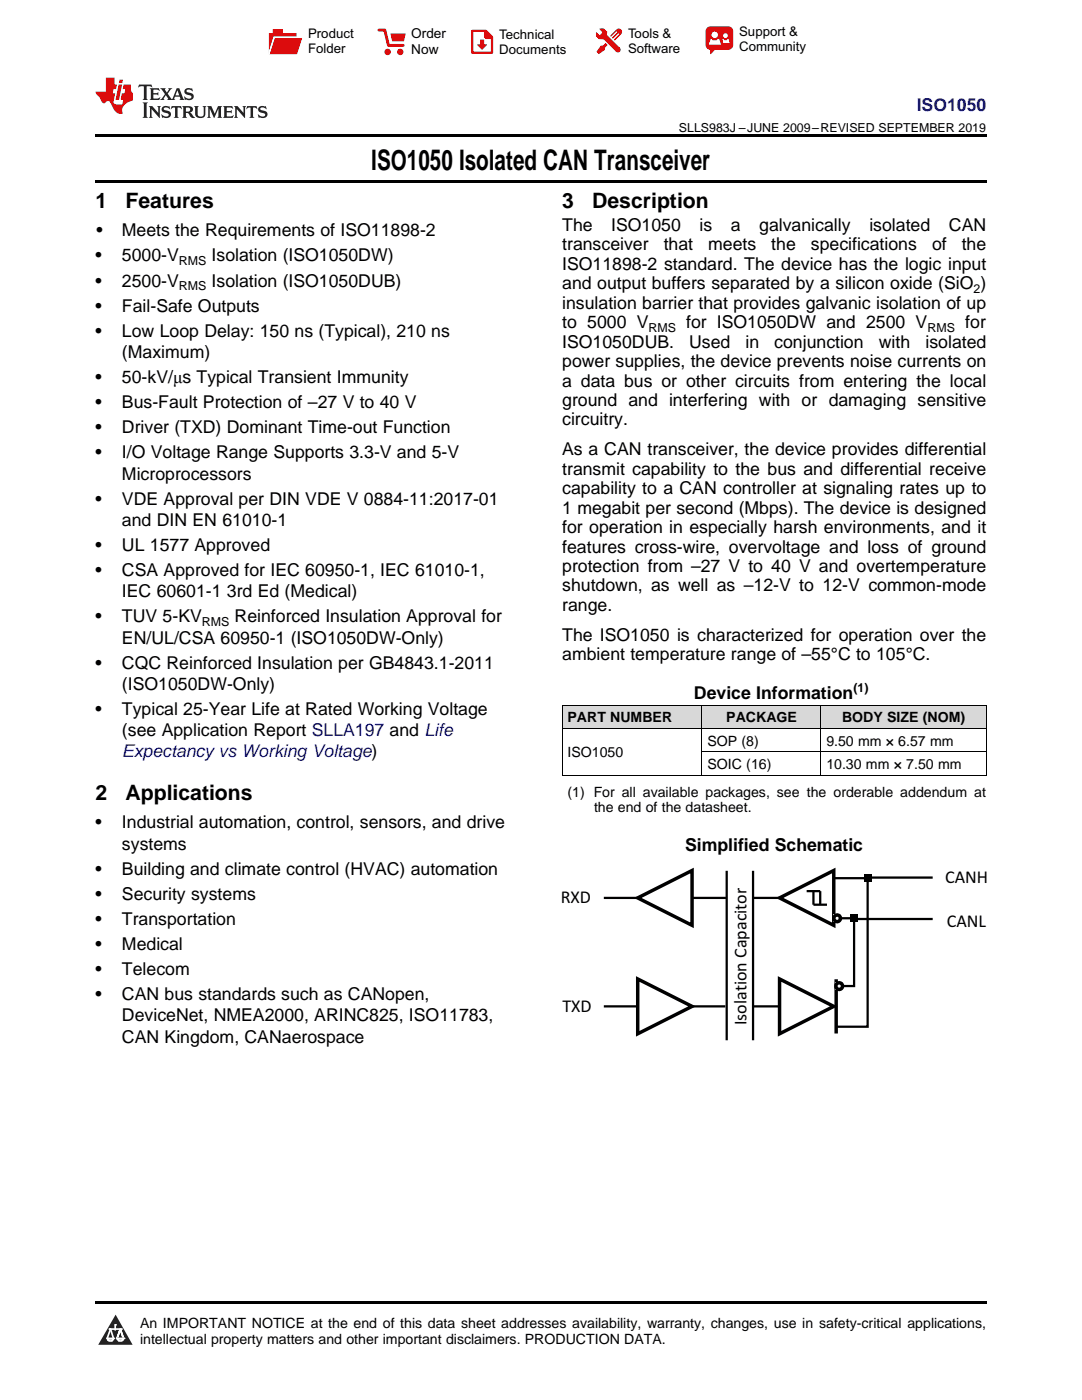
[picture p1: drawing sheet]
<svg xmlns="http://www.w3.org/2000/svg" width="216mm" height="279mm" viewBox="0 0 216 279" stroke-linecap="round" stroke-linejoin="round" font-family="sans-serif">
<defs><g id="words">
<text font-size="5.6" x="74.1" y="33.9">ISO1050 Isolated CAN Transceiver</text>
<g font-size="4.2">
<text x="19" y="41.5">1</text>
<text x="25" y="41.5">Features</text>
<text x="112.2" y="41.5">3</text>
<text x="118.2" y="41.5">Description</text>
<text x="19" y="159.6">2</text>
<text x="25" y="159.6">Applications</text>
</g>
<g font-size="3.6">
<text x="188.6" y="176.2">CANH</text>
<text x="111.9" y="180.3">RXD</text>
<text x="188.9" y="185">CANL</text>
<text x="112.2" y="201.9">TXD</text>
<text x="148.9" y="204.6" transform="rotate(-90 148.9 204.6)">Isolation Capacitor</text>
</g>
<g font-size="3.5" fill="#00f">
<text x="182.9" y="22.2">ISO1050</text>
<text x="24.3" y="151.2">Expectancy vs Working Voltage)</text>
</g>
<g font-size="3.5">
<text x="19.2" y="47.2">•</text>
<text x="24.3" y="47.2">Meets the Requirements of ISO11898-2</text>
<text x="112.2" y="46.1">The</text>
<text x="122" y="46.1">ISO1050</text>
<text x="139.6" y="46.1">is</text>
<text x="145.8" y="46.1">a</text>
<text x="151.5" y="46.1">galvanically</text>
<text x="173.5" y="46.1">isolated</text>
<text x="189.4" y="46.1">CAN</text>
<text x="19" y="52.2">•</text>
<text x="24.3" y="52.2">5000-V</text>
<text x="42.2" y="52.2">Isolation (ISO1050DW)</text>
<text x="112.2" y="50">transceiver</text>
<text x="112.2" y="53.9">ISO11898-2 standard. The device has the logic input</text>
<text x="132.4" y="50">that</text>
<text x="141.3" y="50">meets</text>
<text x="153.9" y="50">the</text>
<text x="161.8" y="50">specifications</text>
<text x="186" y="50">of</text>
<text x="191.9" y="50">the</text>
<text x="19" y="57.2">•</text>
<text x="24.3" y="57.2">2500-V</text>
<text x="42.2" y="57.2">Isolation (ISO1050DUB)</text>
<text x="112.2" y="57.7">and output buffers separated by a silicon oxide (SiO )</text>
<text x="19" y="62.2">•</text>
<text x="24.3" y="62.2">Fail-Safe Outputs</text>
<text x="112.2" y="61.6">insulation barrier that provides galvanic isolation of up</text>
<text x="112.2" y="65.5">to 5000 V</text>
<text x="136.9" y="65.5">for ISO1050DW and 2500 V</text>
<text x="192.6" y="65.5">for</text>
<text x="19" y="67.2">•</text>
<text x="24.3" y="67.2">Low Loop Delay: 150 ns (Typical), 210 ns</text>
<text x="24.3" y="71.4">(Maximum)</text>
<text x="112.2" y="69.4">ISO1050DUB.</text>
<text x="137.5" y="69.4">Used</text>
<text x="148.7" y="69.4">in</text>
<text x="154.5" y="69.4">conjunction</text>
<text x="175.4" y="69.4">with</text>
<text x="184.7" y="69.4">isolated</text>
<text x="19" y="76.4">•</text>
<text x="24.3" y="76.4">50-kV/μs Typical Transient Immunity</text>
<text x="112.2" y="73.3">power supplies, the device prevents noise currents on</text>
<text x="112.2" y="77.2">a data bus or other circuits from entering the local</text>
<text x="19" y="81.5">•</text>
<text x="24.3" y="81.5">Bus-Fault Protection of –27 V to 40 V</text>
<text x="112.2" y="81">ground and interfering with or damaging sensitive</text>
<text x="19" y="86.5">•</text>
<text x="24.3" y="86.5">Driver (TXD) Dominant Time-out Function</text>
<text x="112.2" y="84.9">circuitry.</text>
<text x="19" y="91.5">•</text>
<text x="24.3" y="91.5">I/O Voltage Range Supports 3.3-V and 5-V</text>
<text x="24.3" y="95.7">Microprocessors</text>
<text x="112.2" y="90.9">As a CAN transceiver, the device provides differential</text>
<text x="112.2" y="94.8">transmit capability to the bus and differential receive</text>
<text x="19" y="100.7">•</text>
<text x="24.3" y="100.7">VDE Approval per DIN VDE V 0884-11:2017-01</text>
<text x="112.2" y="98.6">capability to a CAN controller at signaling rates up to</text>
<text x="24.3" y="105">and DIN EN 61010-1</text>
<text x="112.2" y="102.5">1 megabit per second (Mbps). The device is designed</text>
<text x="112.2" y="106.4">for operation in especially harsh environments, and it</text>
<text x="19" y="110">•</text>
<text x="24.3" y="110">UL 1577 Approved</text>
<text x="112.2" y="110.3">features cross-wire, overvoltage and loss of ground</text>
<text x="19" y="115">•</text>
<text x="24.3" y="115">CSA Approved for IEC 60950-1, IEC 61010-1,</text>
<text x="24.3" y="119.2">IEC 60601-1</text>
<text x="45.3" y="119.2">3rd Ed (Medical)</text>
<text x="112.2" y="114.2">protection from –27 V to 40 V and overtemperature</text>
<text x="112.2" y="118">shutdown, as well as –12-V to 12-V common-mode</text>
<text x="19" y="124.2">•</text>
<text x="24.3" y="124.2">TUV 5-KV</text>
<text x="46.8" y="124.2">Reinforced Insulation Approval for</text>
<text x="112.2" y="121.9">range.</text>
<text x="24.3" y="128.4">EN/UL/CSA 60950-1 (ISO1050DW-Only)</text>
<text x="112.2" y="127.9">The ISO1050 is characterized for operation over the</text>
<text x="112.2" y="131.8">ambient temperature range of –55°C to 105°C.</text>
<text x="19" y="133.5">•</text>
<text x="24.3" y="133.5">CQC Reinforced Insulation per GB4843.1-2011</text>
<text x="24.3" y="137.7">(ISO1050DW-Only)</text>
<text x="19" y="142.7">•</text>
<text x="24.3" y="142.7">Typical 25-Year Life at Rated Working Voltage</text>
<text x="138.5" y="139.5">Device Information</text>
<text x="24.3" y="146.9">(see Application Report SLLA197 and Life</text>
<text x="19" y="165.3">•</text>
<text x="24.3" y="165.3">Industrial automation, control, sensors, and drive</text>
<text x="24.3" y="169.5">systems</text>
<text x="136.7" y="169.9">Simplified Schematic</text>
<text x="19" y="174.6">•</text>
<text x="19" y="179.6">•</text>
<text x="24.3" y="174.6">Building and climate control (HVAC) automation</text>
<text x="24.3" y="179.6">Security systems</text>
<text x="19" y="184.6">•</text>
<text x="24.3" y="184.6">Transportation</text>
<text x="19" y="189.6">•</text>
<text x="24.3" y="189.6">Medical</text>
<text x="19" y="194.6">•</text>
<text x="24.3" y="194.6">Telecom</text>
<text x="19" y="199.6">•</text>
<text x="24.3" y="199.6">CAN bus standards such as CANopen,</text>
<text x="24.3" y="203.8">DeviceNet, NMEA2000, ARINC825, ISO11783,</text>
<text x="24.3" y="208.1">CAN Kingdom, CANaerospace</text>
</g>
<g font-size="2.8">
<text x="113.2" y="144.1">PART NUMBER</text>
<text x="141.2" y="148.8">SOP (8)</text>
<text x="144.9" y="144.1">PACKAGE</text>
<text x="164.9" y="148.8">9.50 mm × 6.57 mm</text>
<text x="168" y="144.1">BODY SIZE (NOM)</text>
<text x="113.2" y="151.1">ISO1050</text>
<text x="141.2" y="153.5">SOIC (16)</text>
<text x="164.9" y="153.5">10.30 mm × 7.50 mm</text>
<text x="113.2" y="159">(1) For all available packages, see the orderable addendum at</text>
<text x="118.5" y="162.1">the end of the datasheet.</text>
<text x="27.9" y="265">An IMPORTANT NOTICE at the end of this data sheet addresses availability, warranty, changes, use in safety-critical applications,</text>
<text x="27.9" y="268.2">intellectual property matters and other important disclaimers. PRODUCTION DATA.</text>
</g>
<g font-size="2.7">
<text x="82.1" y="7.7">Order</text>
<text x="82.1" y="10.7">Now</text>
</g>
<g font-size="2.6">
<text x="61.5" y="7.6">Product</text>
<text x="61.5" y="10.6">Folder</text>
<text x="99.6" y="7.8">Technical</text>
<text x="99.6" y="10.8">Documents</text>
<text x="125.3" y="7.6">Tools &amp;</text>
<text x="125.3" y="10.6">Software</text>
<text x="147.5" y="7.2">Support &amp;</text>
<text x="147.5" y="10.2">Community</text>
</g>
<g font-size="2.5">
<text x="135.5" y="26.3">SLLS983J –JUNE 2009–REVISED SEPTEMBER 2019</text>
<text x="35.7" y="52.9">RMS</text>
<text x="35.7" y="57.9">RMS</text>
<text x="194.3" y="58.5">2</text>
<text x="129.4" y="66.2">RMS</text>
<text x="185.1" y="66.2">RMS</text>
<text x="40.3" y="124.9">RMS</text>
<text x="170.3" y="138.1">(1)</text>
</g>
</g></defs>
<g fill="#d8d8d8">
<path d="M112.2 140.8h27.9v4.6h-27.9z"/>
<path d="M140.1 140.8h23.7v4.6h-23.7z"/>
<path d="M163.8 140.8h33v4.6h-33z"/>
</g>
<path d="M23.1 262.4l3.4 6h-6.9z" fill-rule="evenodd" fill="#231f20"/>
<path d="M21.4 267.1h1.2l-.3 .5h-.3a.55 .55 0 0 1-.6-.5z" fill-rule="evenodd" fill="#fff"/>
<path d="M21.4 267.1h1.2l-.3 .5h-.3a.55 .55 0 0 1-.6-.5z" fill="none" stroke="#231f20" stroke-width=".34"/>
<path d="M21.4 267.1l1.2 .1-.3 .4h-.5z" fill="none" stroke="#fff" stroke-width=".34"/>
<path d="M23 265.3h.1" fill="none" stroke="#fff" stroke-width=".34"/>
<path d="M23 264.4v.9z" fill="#fff"/>
<path d="M23 264.4v.9z" fill="none" stroke="#fff" stroke-width=".34"/>
<circle cx="23" cy="264.4" r=".17" fill="#fff"/>
<path d="M21.9 265.2h.1" fill="none" stroke="#fff" stroke-width=".34"/>
<path d="M21.9 265.2h2.3z" fill="#fff"/>
<path d="M21.9 265.2h2.3z" fill="none" stroke="#fff" stroke-width=".34"/>
<circle cx="24.2" cy="265.2" r=".17" fill="#fff"/>
<path d="M23.3 267.1h.1" fill="none" stroke="#fff" stroke-width=".34"/>
<path d="M24 265.2l-.7 1.9z" fill-rule="evenodd" fill="#fff"/>
<path d="M24 265.2l-.7 1.9z" fill="none" stroke="#fff" stroke-width=".34"/>
<path d="M24 265.2l.7 1.9z" fill-rule="evenodd" fill="#fff"/>
<path d="M24 265.2l.7 1.9z" fill="none" stroke="#fff" stroke-width=".34"/>
<path d="M24.6 267.1h.1" fill="none" stroke="#fff" stroke-width=".34"/>
<circle cx="21.4" cy="267.1" r=".17" fill="#fff"/>
<path d="M22.1 265.2l-.7 1.9z" fill="#fff"/>
<path d="M22.1 265.2l-.7 1.9z" fill="none" stroke="#fff" stroke-width=".34"/>
<path d="M22.1 265.2l.5 1.9z" fill="#fff"/>
<path d="M22.1 265.2l.5 1.9z" fill="none" stroke="#fff" stroke-width=".34"/>
<circle cx="22.6" cy="267.1" r=".17" fill="#fff"/>
<path d="M23.4 267.1h1.3a.65 .65 0 0 1-.7 .5 .65 .65 0 0 1-.6-.5z" fill-rule="evenodd" fill="#fff"/>
<path d="M23.4 267.1h1.3a.65 .65 0 0 1-.7 .5 .65 .65 0 0 1-.6-.5z" fill="none" stroke="#231f20" stroke-width=".34"/>
<path d="M23.4 267.1h1.3l-.4 .5h-.6z" fill="none" stroke="#fff" stroke-width=".34"/>
<path d="M23.3 267.1h.1" fill="none" stroke="#fff" stroke-width=".34"/>
<circle cx="24.7" cy="267.1" r=".17" fill="#fff"/>
<path d="M19 259.7h177.8v.5h-177.8z" fill="#000"/>
<path d="M155.6 179.2l10.8-5.5v11z" fill="#fff"/>
<path d="M155.6 179.2l10.8-5.5v11z" fill="none" stroke="#000" stroke-width=".69" stroke-linecap="butt"/>
<path d="M155.6 195.4l10.8 5.4-10.8 5.5z" fill="#fff"/>
<path d="M155.6 195.4l10.8 5.4-10.8 5.5zM166.8 195.4v10.9" fill="none" stroke="#000" stroke-width=".69" stroke-linecap="butt"/>
<path d="M161 177.8h2.7v2.8M162.3 177.8v2.8h2.7" fill="none" stroke="#000" stroke-width=".45"/>
<path d="M166.7 196.1h1.4z" fill-rule="evenodd" fill="#f0f0f0"/>
<g fill="#fff">
<path d="M166.7 196.1l1.4 .1z" fill-rule="evenodd"/>
<path d="M166.7 196.2h1.4z" fill-rule="evenodd"/>
</g>
<g fill="#fdfdfd">
<path d="M166.7 196.2l1.4 .1z" fill-rule="evenodd"/>
<path d="M166.7 196.3l1.4 .1z" fill-rule="evenodd"/>
</g>
<g fill="#fafafa">
<path d="M166.7 196.4l1.4 .1z" fill-rule="evenodd"/>
<path d="M166.7 196.5l1.4 .1z" fill-rule="evenodd"/>
<path d="M166.7 196.6l1.4 .1z" fill-rule="evenodd"/>
</g>
<g fill="#f8f8f8">
<path d="M166.7 196.7h1.4v.1h-1.4z" fill-rule="evenodd"/>
<path d="M166.7 196.8l1.4 .1z" fill-rule="evenodd"/>
</g>
<g fill="#f5f5f5">
<path d="M166.7 196.9l1.4 .1z" fill-rule="evenodd"/>
<path d="M166.7 197l1.4 .1z" fill-rule="evenodd"/>
<path d="M166.7 197.1l1.4 .1z" fill-rule="evenodd"/>
</g>
<g fill="#f2f2f2">
<path d="M166.7 197.2l1.4 .1z" fill-rule="evenodd"/>
<path d="M166.7 197.3l1.4 .1z" fill-rule="evenodd"/>
<path d="M166.7 197.4l1.4 .1z" fill-rule="evenodd"/>
</g>
<circle cx="167.5" cy="196.8" r=".68" fill="none" stroke="#000" stroke-width=".69" stroke-linecap="butt"/>
<path d="M166.3 182.5l1.5 .1z" fill-rule="evenodd" fill="#f0f0f0"/>
<g fill="#fff">
<path d="M166.3 182.6h1.5z" fill-rule="evenodd"/>
<path d="M166.3 182.6l1.5 .1z" fill-rule="evenodd"/>
</g>
<g fill="#fdfdfd">
<path d="M166.3 182.7l1.5 .1z" fill-rule="evenodd"/>
<path d="M166.3 182.8l1.5 .1z" fill-rule="evenodd"/>
</g>
<g fill="#fafafa">
<path d="M166.3 182.9l1.5 .1z" fill-rule="evenodd"/>
<path d="M166.3 183h1.5z" fill-rule="evenodd"/>
<path d="M166.3 183l1.5 .1z" fill-rule="evenodd"/>
</g>
<g fill="#f8f8f8">
<path d="M166.3 183.1h1.5v.2h-1.5z" fill-rule="evenodd"/>
<path d="M166.3 183.3l1.5 .1z" fill-rule="evenodd"/>
</g>
<g fill="#f5f5f5">
<path d="M166.3 183.4l1.5 .1z" fill-rule="evenodd"/>
<path d="M166.3 183.5l1.5 .1z" fill-rule="evenodd"/>
<path d="M166.3 183.6l1.5 .1z" fill-rule="evenodd"/>
</g>
<g fill="#f2f2f2">
<path d="M166.3 183.7l1.5 .1z" fill-rule="evenodd"/>
<path d="M166.3 183.8l1.5 .1z" fill-rule="evenodd"/>
<path d="M166.3 183.9h1.5z" fill-rule="evenodd"/>
</g>
<circle cx="167.1" cy="183.3" r=".67" fill="none" stroke="#000" stroke-width=".69" stroke-linecap="butt"/>
<path d="M150.3 179.2h5.3M166.4 175.3h6.7v29.6h-6.3M186.1 175.1h-13v.2M167.7 183.3h2.7v13.5h-2.3M170.5 183.4h15.6M150.3 200.8h5.3" fill="none" stroke="#000" stroke-width=".45"/>
<g fill="#000">
<path d="M172.4 174.6h1.4v1.4h-1.4z" fill-rule="evenodd"/>
<path d="M169.7 182.5h1.4v1.4h-1.4z" fill-rule="evenodd"/>
</g>
<g fill="none" stroke="#000" stroke-width=".2">
<circle cx="173.1" cy="175.3" r=".69"/>
<circle cx="170.4" cy="183.3" r=".68"/>
</g>
<path d="M127.2 179.2l10.9-5.5v11z" fill="#fff"/>
<path d="M127.2 179.2l10.9-5.5v11z" fill="none" stroke="#000" stroke-width=".69" stroke-linecap="butt"/>
<path d="M127.2 195.4l10.9 5.4-10.9 5.5z" fill="#fff"/>
<path d="M127.2 195.4l10.9 5.4-10.9 5.5z" fill="none" stroke="#000" stroke-width=".69" stroke-linecap="butt"/>
<path d="M120.5 179.2h6.7M138.1 179.2h6.8M145 173.8v33.8M150.3 173.8v33.8M120.5 200.8h6.7M138.1 200.8h6.6" fill="none" stroke="#000" stroke-width=".45"/>
<path d="M112.2 154.7h84.6M112.2 145.4h84.6M112.2 140.7h84.6M112.2 140.8v13.9M140.1 140.8v13.9M140.1 150h56.7M163.8 140.8v13.9M196.8 140.8v13.9" fill="none" stroke="#000" stroke-width=".2"/>
<path d="M19 35.9h177.8v.5h-177.8zM19 26.8h177.8v.6h-177.8z" fill="#000"/>
<path d="M27.7 16.9l-.1 .6 .6-.3h.5v.2v2.2l-.2 .4h1l-.2-.4v-2.2v-.2h.5l.6 .3-.2-.6zM29.9 17.6l.2 .4v1.6l-.2 .4h1.9l.1-.6a1.09 1.09 0 0 1-1.3 .1v-.6h.6l.4 .2v-.7l-.2 .2h-.8v-.6l.2-.1a1.01 1.01 0 0 1 1 .3l-.1-.6zM32 17.6l.9 1.2-1 1.2h.9l-.2-.3 .5-.7 .5 .7-.3 .3h1.7l-.2-.3 .1-.4h1l.1 .4-.2 .3h1l-.3-.4-.7-2h-.5l-1 2.2-.8-1.1 .9-1.1h-.9l.2 .2-.4 .7-.4-.7 .2-.2zM35.4 18l.4 1h-.8zM37 17.7a.66 .66 0 0 0-.2 .8 .66 .66 0 0 0 .6 .4l.7 .2 .1 .2a.8 .8 0 0 1-.7 .4 .8 .8 0 0 1-.7-.5l.1 .8 .2-.2a.94 .94 0 0 0 1.1 .1 .94 .94 0 0 0 .4-.9 1.48 1.48 0 0 0-1.3-.6v-.4a1.1 1.1 0 0 1 1.2 .2l-.2-.6-.2 .1-.5-.1zM28.5 20.4l.2 .4v2.3l-.2 .4h1l-.2-.4v-2.3l.2-.4zM29.7 21.2l.2 .4v1.5l-.2 .4h.8l-.3-.4 .1-1.3 1.6 1.8v-2l.2-.4h-.7l.2 .2v1.1l-1.2-1.3zM32.5 21.3a.66 .66 0 0 0-.2 .8 .66 .66 0 0 0 .6 .4l.6 .2 .2 .2a.8 .8 0 0 1-.8 .4 .8 .8 0 0 1-.7-.5l.2 .7 .2-.1a.94 .94 0 0 0 1 .1 .94 .94 0 0 0 .5-1 1.47 1.47 0 0 0-1.3-.6l-.1-.3a1.1 1.1 0 0 1 1.3 .2l-.2-.6-.2 .1-.5-.2zM34.3 21.2l-.2 .6a.64 .64 0 0 1 .8-.3v1.6l-.2 .4h1l-.3-.4 .1-1.6a.66 .66 0 0 1 .8 .3l-.2-.6zM36.3 21.2l.3 .4v1.5l-.3 .4h1l-.2-.2v-.7h.5l.1 .1a.8 .8 0 0 0 1.2 .7l-1-1a.62 .62 0 0 0 .6-.5 .62 .62 0 0 0-.6-.7zM37.1 21.5h.1a.48 .48 0 0 1 .6 0 .48 .48 0 0 1 .1 .6l-.2 .1-.6 .1zM38.7 21.2l.2 .2a2.29 2.29 0 0 0 .4 2 1.05 1.05 0 0 0 1.7-.7v-1.3l.2-.2h-.8l.2 .4v1.1a.61 .61 0 0 1-.6 .6 .61 .61 0 0 1-.6-.6v-1.1l.3-.4zM41.3 21.2l.3 .4v1.5l-.3 .4h.8l-.2-.4v-1.4l.8 1.9 .9-1.9v1.4l-.2 .4h.9l-.2-.4v-1.5l.2-.4h-.8l-.7 1.5-.6-1.5zM44.5 21.2l.2 .4v1.5l-.2 .4h1.9l.2-.6a1.1 1.1 0 0 1-1.4 .2v-.7h.6l.4 .2v-.6l-.2 .1-.8 .1v-.6l.2-.1a1.02 1.02 0 0 1 1.1 .2l-.2-.5zM46.7 21.2l.2 .4v1.5l-.2 .4h.8l-.3-.4 .1-1.3 1.6 1.8v-2l.2-.4h-.7l.2 .2v1.1l-1.2-1.3zM49.3 21.2l-.1 .6a.64 .64 0 0 1 .8-.3v1.6l-.3 .4h1l-.2-.4v-1.6a.66 .66 0 0 1 .8 .3l-.1-.6zM51.7 21.3a.66 .66 0 0 0-.2 .7 .66 .66 0 0 0 .7 .5l.6 .2 .1 .2a.8 .8 0 0 1-.7 .4 .8 .8 0 0 1-.7-.5l.1 .7 .2-.1a.94 .94 0 0 0 1.1 .1 .94 .94 0 0 0 .4-1 1.48 1.48 0 0 0-1.2-.6l-.1-.3a1.1 1.1 0 0 1 1.2 .2l-.2-.6-.1 .1-.6-.2z" fill="#231f20"/>
<path d="M21.1 15.5v2.8h-2v.4l.9 .9a.96 .96 0 0 0 1 1 .59 .59 0 0 1 .5-.4 .59 .59 0 0 1 .5 .3l.4 .8a1.61 1.61 0 0 0 2.1 1.3 1.63 1.63 0 0 1 1.1-2.2l.9-.3v-1.5a1.6 1.6 0 0 1-.4-1.7h-1.4l-.2 .9h.5l-.2 .8h-.5l-.2 1v.3h.5l-.2 .9h-.7a.74 .74 0 0 1-1-.6l.3-1.6h-.5l.2-.8h.5l.1-.9h-.4v-1.4zM23.7 16.9l-.7 3h.8l.6-3zM23.8 15.9l-.1 .7h.7l.2-.7z" fill="#ee1d23"/>
<g fill="#d60000">
<path d="M54.4 5.8h2v.8h2.8v4.2h-5.5v-4.2h.7z" fill-rule="evenodd"/>
<path d="M54.7 7.5h5.6l-1 3.3h-5.6z" fill-rule="evenodd"/>
</g>
<path d="M54.6 7.4h5.8l-.1 .1h-5.5l-1.1 3.3z" fill-rule="evenodd" fill="#fff"/>
<path d="M54.6 7.4h5.8l-.1 .1h-5.5l-1.1 3.3z" fill="none" stroke="#fff" stroke-width=".2"/>
<path d="M75.6 6h1.2l.7 3.1h3" fill="none" stroke="#d60000" stroke-width=".56"/>
<g fill="#d60000">
<path d="M77.9 6.7h3.1l-.4 1.5h-2.3z" fill-rule="evenodd"/>
<circle cx="77.3" cy="10.4" r=".64"/>
<circle cx="79.9" cy="10.4" r=".64"/>
</g>
<path d="M94.2 6.2h2.7l1.3 1.2v3.1h-4z" fill="none" stroke="#d60000" stroke-width=".44"/>
<g fill="#d60000">
<path d="M95.8 7.9h.8v1h.6l-1 1.1-1-1v-.1h.6z" fill-rule="evenodd"/>
<path d="M96.6 6.2h.3l1.3 1.2v.4h-1.3l-.3-.4z" fill-rule="evenodd"/>
<path d="M119.6 5.7h.9l.6 .6 .1 .7 2.5 2.5-.8 .8-2.3-2.3-1.1-.2-.6-.6v-.8l.7 .6 .5-.4v-.2l-.4-.5z" fill-rule="evenodd"/>
<path d="M119.9 9.1h.4l.5-.5 .4 .4-.5 .5v.4l-1.2 .9-.5-.5z" fill-rule="evenodd"/>
<path d="M123 5.9a.67 .67 0 0 1 .9 0 .67 .67 0 0 1 0 .9z" fill-rule="evenodd"/>
<path d="M123 5.9l.9 .9-1.2 1.2h-.2l.1-.2 .9-.9 .1-.2h-.3l-.9 1h-.2v-.2l.9-1 .1-.2h-.3l-.9 1h-.2v-.2z" fill-rule="evenodd"/>
<circle cx="123.3" cy="9.9" r=".54"/>
</g>
<path d="M121.1 6.3l-.1 .7" fill="none" stroke="#d60000" stroke-width=".2"/>
<g fill="#d60000">
<path d="M141.1 5.5l.6-.2h3.6a.95 .95 0 0 1 1 .9v2.8a.95 .95 0 0 1-1 .9h-3.6a.95 .95 0 0 1-.9-.9v-2.8z" fill-rule="evenodd"/>
<path d="M141.7 9.9h.9l-.7 .9h-.2z" fill-rule="evenodd"/>
</g>
<g fill="#fff">
<path d="M144.3 8.6h1.3z"/>
<path d="M141.8 7.8h.3l.1 .2h.8l.2-.2h.3l.4 1.1h-2.5z" fill-rule="evenodd"/>
<path d="M144.2 7.8h.2l.2 .2h.4l.2-.2h.2l.2 .8h-1.3z" fill-rule="evenodd"/>
<circle cx="142.6" cy="6.9" r=".65"/>
<circle cx="144.8" cy="7.1" r=".48"/>
</g>
<use href="#words"/>
</svg>
